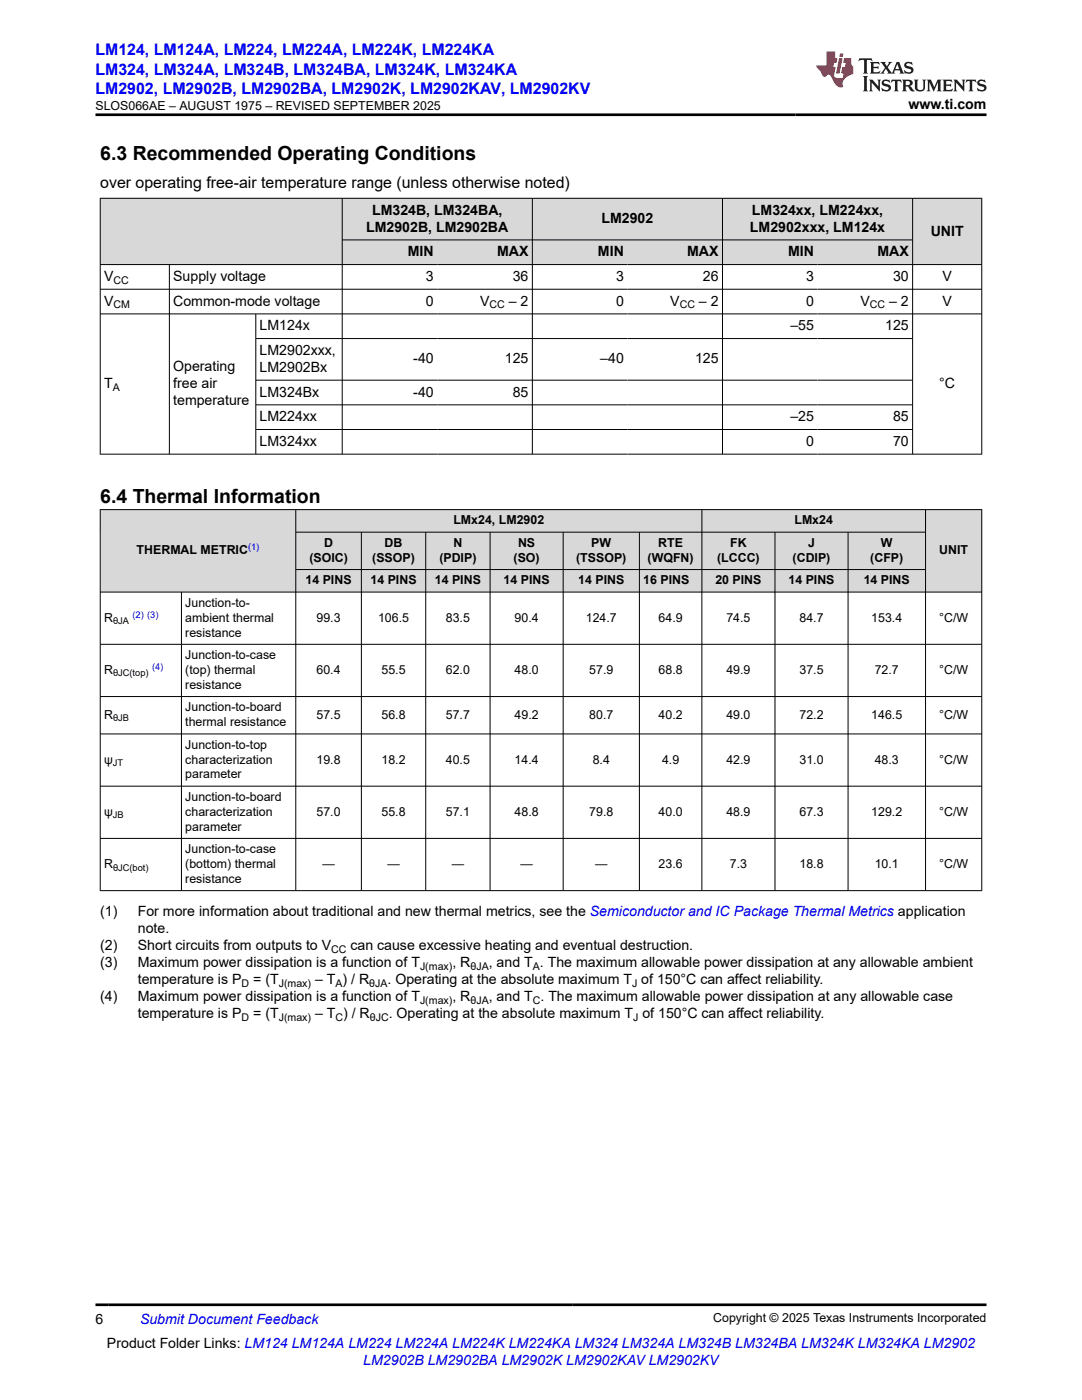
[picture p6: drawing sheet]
<svg xmlns="http://www.w3.org/2000/svg" width="216mm" height="279mm" viewBox="0 0 216 279" stroke-linecap="round" stroke-linejoin="round" font-family="sans-serif">
<defs><g id="words">
<g font-size="3.9">
<text x="20" y="32">6.3 Recommended Operating Conditions</text>
<text x="20" y="100.4">6.4 Thermal Information</text>
</g>
<g font-size="3.2" fill="#00f">
<text x="19" y="11.1">LM124, LM124A, LM224, LM224A, LM224K, LM224KA</text>
<text x="19" y="14.9">LM324, LM324A, LM324B, LM324BA, LM324K, LM324KA</text>
<text x="19" y="18.7">LM2902, LM2902B, LM2902BA, LM2902K, LM2902KAV, LM2902KV</text>
</g>
<text font-size="3.2" x="20" y="37.5">over operating free-air temperature range (unless otherwise noted)</text>
<g font-size="2.8">
<text x="181.3" y="21.8">www.ti.com</text>
<text x="73.1" y="46.2">LM2902B, LM2902BA</text>
<text x="74.2" y="42.8">LM324B, LM324BA,</text>
<text x="120" y="44.5">LM2902</text>
<text x="149.6" y="46.2">LM2902xxx, LM124x</text>
<text x="150" y="42.8">LM324xx, LM224xx,</text>
<text x="185.7" y="47">UNIT</text>
<text x="81.4" y="51.2">MIN</text>
<text x="99.2" y="51.2">MAX</text>
<text x="119.3" y="51.2">MIN</text>
<text x="137.1" y="51.2">MAX</text>
<text x="157.3" y="51.2">MIN</text>
<text x="175.1" y="51.2">MAX</text>
<text x="20.8" y="56.1">V</text>
<text x="34.6" y="56.1">Supply voltage</text>
<text x="85" y="56.1">3</text>
<text x="102.3" y="56.1">36</text>
<text x="122.9" y="56.1">3</text>
<text x="140.3" y="56.1">26</text>
<text x="160.9" y="56.1">3</text>
<text x="178.2" y="56.1">30</text>
<text x="188.1" y="56.1">V</text>
<text x="20.8" y="61">V</text>
<text x="34.6" y="61">Common-mode voltage</text>
<text x="51.8" y="65.9">LM124x</text>
<text x="85" y="61">0</text>
<text x="95.8" y="61">V</text>
<text x="101.5" y="61">– 2</text>
<text x="122.9" y="61">0</text>
<text x="133.7" y="61">V</text>
<text x="139.5" y="61">– 2</text>
<text x="157.7" y="65.9">–55</text>
<text x="160.9" y="61">0</text>
<text x="171.7" y="61">V</text>
<text x="176.6" y="65.9">125</text>
<text x="177.4" y="61">– 2</text>
<text x="188.1" y="61">V</text>
<text x="51.8" y="70.8">LM2902xxx,</text>
<text x="20.8" y="77.5">T</text>
<text x="34.6" y="74.1">Operating</text>
<text x="34.6" y="77.5">free air</text>
<text x="51.8" y="74.2">LM2902Bx</text>
<text x="82.5" y="72.5">-40</text>
<text x="100.7" y="72.5">125</text>
<text x="119.8" y="72.5">–40</text>
<text x="138.7" y="72.5">125</text>
<text x="187.4" y="77.5">°C</text>
<text x="34.6" y="80.8">temperature</text>
<text x="51.8" y="79.1">LM324Bx</text>
<text x="82.5" y="79.1">-40</text>
<text x="102.3" y="79.1">85</text>
<text x="51.8" y="84.1">LM224xx</text>
<text x="51.8" y="89">LM324xx</text>
<text x="157.7" y="84.1">–25</text>
<text x="160.9" y="89">0</text>
<text x="178.2" y="84.1">85</text>
<text x="178.2" y="89">70</text>
<text x="20" y="182.9">(1)</text>
<text x="27.5" y="182.9">For more information about traditional and new thermal metrics, see the Semiconductor and IC Package Thermal Metrics application</text>
<text x="20" y="189.7">(2)</text>
<text x="27.5" y="186.3">note.</text>
<text x="27.5" y="189.7">Short circuits from outputs to V</text>
<text x="69.9" y="189.7">can cause excessive heating and eventual destruction.</text>
<text x="20" y="193.1">(3)</text>
<text x="27.5" y="193.1">Maximum power dissipation is a function of T</text>
<text x="27.5" y="196.4">temperature is P</text>
<text x="50.5" y="196.4">= (T</text>
<text x="62.9" y="196.4">– T ) / R</text>
<text x="77.3" y="196.4">. Operating at the absolute maximum T of 150°C can affect reliability.</text>
<text x="90.3" y="193.1">, R</text>
<text x="97.5" y="193.1">, and T . The maximum allowable power dissipation at any allowable ambient</text>
<text x="20" y="199.8">(4)</text>
<text x="27.5" y="199.8">Maximum power dissipation is a function of T</text>
<text x="27.5" y="203.2">temperature is P</text>
<text x="50.5" y="203.2">= (T</text>
<text x="62.9" y="203.2">– T ) / R</text>
<text x="77.6" y="203.2">. Operating at the absolute maximum T of 150°C can affect reliability.</text>
<text x="90.3" y="199.8">, R</text>
<text x="97.5" y="199.8">, and T . The maximum allowable power dissipation at any allowable case</text>
<text x="19" y="264.2">6</text>
<text x="21.4" y="269">Product Folder Links: LM124 LM124A LM224 LM224A LM224K LM224KA LM324 LM324A LM324B LM324BA LM324K LM324KA LM2902</text>
</g>
<g font-size="2.8" fill="#00f">
<text x="27.9" y="264.2">Submit Document Feedback</text>
<text x="72.5" y="272.4">LM2902B LM2902BA LM2902K LM2902KAV LM2902KV</text>
</g>
<g font-size="2.5">
<text x="19" y="21.9">SLOS066AE – AUGUST 1975 – REVISED SEPTEMBER 2025</text>
<text x="90.5" y="104.7">LMx24, LM2902</text>
<text x="158.5" y="104.7">LMx24</text>
<text x="27.3" y="110.6">THERMAL METRIC</text>
<text x="61.7" y="112.1">(SOIC)</text>
<text x="64.7" y="109.2">D</text>
<text x="74.3" y="112.1">(SSOP)</text>
<text x="76.7" y="109.2">DB</text>
<text x="87.7" y="112.1">(PDIP)</text>
<text x="90.5" y="109.2">N</text>
<text x="102.5" y="112.1">(SO)</text>
<text x="103.4" y="109.2">NS</text>
<text x="115" y="112.1">(TSSOP)</text>
<text x="118" y="109.2">PW</text>
<text x="129.2" y="112.1">(WQFN)</text>
<text x="131.3" y="109.2">RTE</text>
<text x="143.1" y="112.1">(LCCC)</text>
<text x="145.7" y="109.2">FK</text>
<text x="158.2" y="112.1">(CDIP)</text>
<text x="161.2" y="109.2">J</text>
<text x="173.7" y="112.1">(CFP)</text>
<text x="175.8" y="109.2">W</text>
<text x="187.4" y="110.6">UNIT</text>
<text x="61" y="116.6">14 PINS</text>
<text x="73.9" y="116.6">14 PINS</text>
<text x="86.8" y="116.6">14 PINS</text>
<text x="100.5" y="116.6">14 PINS</text>
<text x="115.4" y="116.6">14 PINS</text>
<text x="128.4" y="116.6">16 PINS</text>
<text x="142.7" y="116.6">20 PINS</text>
<text x="157.3" y="116.6">14 PINS</text>
<text x="172.4" y="116.6">14 PINS</text>
<text x="20.8" y="124.1">R</text>
<text x="37" y="121.1">Junction-to-</text>
<text x="37" y="124.1">ambient thermal</text>
<text x="63.2" y="124.1">99.3</text>
<text x="75.4" y="124.1">106.5</text>
<text x="89" y="124.1">83.5</text>
<text x="102.7" y="124.1">90.4</text>
<text x="116.9" y="124.1">124.7</text>
<text x="131.4" y="124.1">64.9</text>
<text x="144.9" y="124.1">74.5</text>
<text x="159.5" y="124.1">84.7</text>
<text x="173.9" y="124.1">153.4</text>
<text x="187.4" y="124.1">°C/W</text>
<text x="37" y="127.1">resistance</text>
<text x="37" y="131.5">Junction-to-case</text>
<text x="20.8" y="134.5">R</text>
<text x="37" y="134.5">(top) thermal</text>
<text x="37" y="137.5">resistance</text>
<text x="63.2" y="134.5">60.4</text>
<text x="76.1" y="134.5">55.5</text>
<text x="89" y="134.5">62.0</text>
<text x="102.7" y="134.5">48.0</text>
<text x="117.6" y="134.5">57.9</text>
<text x="131.4" y="134.5">68.8</text>
<text x="144.9" y="134.5">49.9</text>
<text x="159.5" y="134.5">37.5</text>
<text x="174.5" y="134.5">72.7</text>
<text x="187.4" y="134.5">°C/W</text>
<text x="20.8" y="143.5">R</text>
<text x="37" y="142">Junction-to-board</text>
<text x="63.2" y="143.5">57.5</text>
<text x="76.1" y="143.5">56.8</text>
<text x="89" y="143.5">57.7</text>
<text x="102.7" y="143.5">49.2</text>
<text x="117.6" y="143.5">80.7</text>
<text x="131.4" y="143.5">40.2</text>
<text x="144.9" y="143.5">49.0</text>
<text x="159.5" y="143.5">72.2</text>
<text x="173.9" y="143.5">146.5</text>
<text x="187.4" y="143.5">°C/W</text>
<text x="37" y="144.9">thermal resistance</text>
<text x="37" y="149.4">Junction-to-top</text>
<text x="20.8" y="152.4">ψ</text>
<text x="37" y="152.4">characterization</text>
<text x="37" y="155.4">parameter</text>
<text x="63.2" y="152.4">19.8</text>
<text x="76.1" y="152.4">18.2</text>
<text x="89" y="152.4">40.5</text>
<text x="102.7" y="152.4">14.4</text>
<text x="118.3" y="152.4">8.4</text>
<text x="132.1" y="152.4">4.9</text>
<text x="144.9" y="152.4">42.9</text>
<text x="159.5" y="152.4">31.0</text>
<text x="174.5" y="152.4">48.3</text>
<text x="187.4" y="152.4">°C/W</text>
<text x="37" y="159.9">Junction-to-board</text>
<text x="20.8" y="162.8">ψ</text>
<text x="37" y="162.8">characterization</text>
<text x="37" y="165.8">parameter</text>
<text x="63.2" y="162.8">57.0</text>
<text x="76.1" y="162.8">55.8</text>
<text x="89" y="162.8">57.1</text>
<text x="102.7" y="162.8">48.8</text>
<text x="117.6" y="162.8">79.8</text>
<text x="131.4" y="162.8">40.0</text>
<text x="144.9" y="162.8">48.9</text>
<text x="159.5" y="162.8">67.3</text>
<text x="173.9" y="162.8">129.2</text>
<text x="187.4" y="162.8">°C/W</text>
<text x="20.8" y="173.2">R</text>
<text x="37" y="170.3">Junction-to-case</text>
<text x="37" y="173.2">(bottom) thermal</text>
<text x="64.3" y="173.2">—</text>
<text x="77.3" y="173.2">—</text>
<text x="90.1" y="173.2">—</text>
<text x="103.8" y="173.2">—</text>
<text x="118.7" y="173.2">—</text>
<text x="131.4" y="173.2">23.6</text>
<text x="145.6" y="173.2">7.3</text>
<text x="159.5" y="173.2">18.8</text>
<text x="174.5" y="173.2">10.1</text>
<text x="187.4" y="173.2">°C/W</text>
<text x="37" y="176.2">resistance</text>
<text x="142.3" y="263.9">Copyright © 2025 Texas Instruments Incorporated</text>
</g>
<g font-size="2.1">
<text x="22.6" y="56.6">CC</text>
<text x="22.6" y="61.6">CM</text>
<text x="97.7" y="61.6">CC</text>
<text x="135.6" y="61.6">CC</text>
<text x="173.6" y="61.6">CC</text>
<text x="22.5" y="78">A</text>
<text x="66.1" y="190.2">CC</text>
<text x="48.2" y="197">D</text>
<text x="55.6" y="197">J(max)</text>
<text x="66.9" y="197">A</text>
<text x="73.7" y="197">θJA</text>
<text x="83.8" y="193.6">J(max)</text>
<text x="93.9" y="193.6">θJA</text>
<text x="106.3" y="193.6">A</text>
<text x="126.1" y="197">J</text>
<text x="48.2" y="203.8">D</text>
<text x="55.6" y="203.8">J(max)</text>
<text x="66.9" y="203.8">C</text>
<text x="73.8" y="203.8">θJC</text>
<text x="83.8" y="200.4">J(max)</text>
<text x="93.9" y="200.4">θJA</text>
<text x="106.3" y="200.4">C</text>
<text x="126.3" y="203.8">J</text>
</g>
<g font-size="1.9" fill="#00f">
<text x="49.5" y="109.8">(1)</text>
<text x="26.4" y="123.3">(2) (3)</text>
<text x="30.3" y="133.7">(4)</text>
</g>
<g font-size="1.9">
<text x="22.6" y="124.6">θJA</text>
<text x="22.6" y="135">θJC(top)</text>
<text x="22.6" y="143.9">θJB</text>
<text x="22.5" y="152.9">JT</text>
<text x="22.5" y="163.3">JB</text>
<text x="22.6" y="173.7">θJC(bot)</text>
</g>
</g></defs>
<g fill="#d8d8d8">
<path d="M20 39.6h175.9v8.3h-175.9z" fill-rule="evenodd"/>
<path d="M20.1 39.6h48.1v13.1h-48.1z" fill-rule="evenodd"/>
<path d="M68.3 39.6h37.9v8.2h-37.9z" fill-rule="evenodd"/>
<path d="M106.3 39.6h37.8v8.2h-37.8z" fill-rule="evenodd"/>
<path d="M144.2 39.6h37.8v8.2h-37.8z" fill-rule="evenodd"/>
<path d="M182.2 39.6h13.6v13.1h-13.6z" fill-rule="evenodd"/>
<path d="M68.3 47.9h19v4.8h-19z" fill-rule="evenodd"/>
<path d="M87.3 47.9h18.9v4.8h-18.9z" fill-rule="evenodd"/>
<path d="M106.3 47.9h18.9v4.8h-18.9z" fill-rule="evenodd"/>
<path d="M125.2 47.9h18.9v4.8h-18.9z" fill-rule="evenodd"/>
<path d="M144.2 47.9h18.9v4.8h-18.9z" fill-rule="evenodd"/>
<path d="M163.1 47.9h18.9v4.8h-18.9z" fill-rule="evenodd"/>
</g>
<g fill="none" stroke="#000" stroke-width=".2">
<path d="M19.9 39.6h176.1M20 39.5v51.2M68.3 39.5v51.2M106.2 39.5v51.2M144.2 39.5v51.2M182.1 39.5v51.2M195.9 39.5v51.2M19.9 52.8h176.1M19.9 57.7h176.1M33.8 52.8v37.9M68.3 47.9h113.9M19.9 62.6h176.1"/>
<path d="M51 62.6v28.1M51 67.6h131.2M51 75.9h131.2M19.9 90.6h176.1M51 80.8h131.2M51 85.7h131.2"/>
</g>
<g fill="#d8d8d8">
<path d="M20 101.7h175.9v4.5h-175.9z" fill-rule="evenodd"/>
<path d="M20.1 101.8h38.9v16.3h-38.9z" fill-rule="evenodd"/>
<path d="M59.1 101.8h80.9v4.3h-80.9z" fill-rule="evenodd"/>
<path d="M140.1 101.8h44.5v4.3h-44.5z" fill-rule="evenodd"/>
<path d="M184.7 101.8h11.1v16.3h-11.1z" fill-rule="evenodd"/>
<path d="M59.1 106.3h12.9v7.3h-12.9z" fill-rule="evenodd"/>
<path d="M72.2 106.3h12.7v7.3h-12.7z" fill-rule="evenodd"/>
<path d="M85 106.3h12.7v7.3h-12.7z" fill-rule="evenodd"/>
<path d="M97.9 106.3h14.4v7.3h-14.4z" fill-rule="evenodd"/>
<path d="M112.4 106.3h15.1v7.3h-15.1z" fill-rule="evenodd"/>
<path d="M127.6 106.3h12.4v7.3h-12.4z" fill-rule="evenodd"/>
<path d="M140.1 106.3h14.5v7.3h-14.5z" fill-rule="evenodd"/>
<path d="M154.7 106.3h14.5v7.3h-14.5z" fill-rule="evenodd"/>
<path d="M169.3 106.3h15.3v7.3h-15.3z" fill-rule="evenodd"/>
<path d="M59.1 113.7h12.9v4.4h-12.9z" fill-rule="evenodd"/>
<path d="M72.2 113.7h12.7v4.4h-12.7z" fill-rule="evenodd"/>
<path d="M85 113.7h12.7v4.4h-12.7z" fill-rule="evenodd"/>
<path d="M97.9 113.7h14.4v4.4h-14.4z" fill-rule="evenodd"/>
<path d="M112.4 113.7h15.1v4.4h-15.1z" fill-rule="evenodd"/>
<path d="M127.6 113.7h12.4v4.4h-12.4z" fill-rule="evenodd"/>
<path d="M140.1 113.7h14.5v4.4h-14.5z" fill-rule="evenodd"/>
<path d="M154.7 113.7h14.5v4.4h-14.5z" fill-rule="evenodd"/>
<path d="M169.3 113.7h15.3v4.4h-15.3z" fill-rule="evenodd"/>
</g>
<g fill="none" stroke="#000" stroke-width=".2">
<path d="M19.9 101.7h176.1M19.9 118.2h176.1M20 101.6v76.2M36.2 118.2v59.6M59 101.6v76.2M59 106.2h125.7M59 113.7h125.7M72.1 106.2v71.6M84.9 106.2v71.6M97.8 106.2v71.6M112.4 106.2v71.6M127.6 106.2v71.6"/>
<path d="M140.1 101.6v76.2M154.6 106.2v71.6M169.2 106.2v71.6M184.7 101.6v76.2M195.9 101.6v76.2M19.9 128.6h176.1M19.9 139h176.1M19.9 146.5h176.1M19.9 156.9h176.1M19.9 167.3h176.1M19.9 177.7h176.1"/>
</g>
<path d="M171.5 11.6l-.2 .6 .5-.2h.6v.1v2.2l-.2 .4h1l-.2-.4v-2.2v-.1h.5l.6 .2-.2-.6zM173.6 12.4l.2 .3v1.6l-.2 .4h1.9l.1-.6a1.08 1.08 0 0 1-1.3 .2v-.7h.6l.4 .2v-.7l-.4 .2h-.6v-.5l.2-.2a1 1 0 0 1 1 .3l-.1-.5zM175.7 12.4l.9 1.1-1 1.2h.9l-.2-.2 .5-.8 .4 .8-.2 .2h1.6l-.2-.2 .2-.5h.9l.1 .5-.1 .2h.9l-.2-.4-.8-1.9h-.5l-.9 2.1-.9-1.1 .9-1h-.8l.2 .2-.4 .6-.4-.6 .2-.2zM179 12.8l.4 1h-.7zM180.7 12.5a.65 .65 0 0 0-.2 .7 .65 .65 0 0 0 .6 .5l.6 .1 .1 .3a.79 .79 0 0 1-.7 .4 .79 .79 0 0 1-.7-.5l.1 .7 .2-.1a.93 .93 0 0 0 1.1 0 .93 .93 0 0 0 .4-.9 1.46 1.46 0 0 0-1.2-.6l-.1-.3a1.09 1.09 0 0 1 1.2 .2l-.2-.6-.1 .1-.5-.2zM172.2 15.2l.2 .4v2.2l-.2 .4h1l-.2-.4v-2.2l.2-.4zM173.4 15.9l.2 .4v1.5l-.2 .4h.8l-.3-.4 .1-1.3 1.6 1.8v-2l.2-.4h-.7l.1 .2 .1 1.1-1.2-1.3zM176.2 16a.65 .65 0 0 0-.2 .8 .65 .65 0 0 0 .6 .4l.6 .2 .1 .2a.79 .79 0 0 1-.7 .4 .79 .79 0 0 1-.7-.5l.1 .7 .2-.1a.93 .93 0 0 0 1.1 .1 .93 .93 0 0 0 .4-1 1.46 1.46 0 0 0-1.2-.5l-.1-.4a1.09 1.09 0 0 1 1.2 .2l-.1-.6-.2 .1-.5-.1zM177.9 15.9l-.1 .6a.63 .63 0 0 1 .8-.3v1.6l-.3 .4h1l-.2-.4v-1.6a.66 .66 0 0 1 .8 .3l-.1-.6zM180 15.9l.2 .4v1.5l-.2 .4h1l-.2-.2-.1-.7h.5l.1 .2a.79 .79 0 0 0 1.2 .6l-1-.9a.61 .61 0 0 0 .6-.6 .61 .61 0 0 0-.5-.7zM180.8 16.2h.1a.47 .47 0 0 1 .5 .1 .47 .47 0 0 1 .1 .5l-.1 .1-.7 .1zM182.3 15.9l.2 .2a2.27 2.27 0 0 0 .4 2 1.04 1.04 0 0 0 1.7-.7v-1.3l.2-.2h-.8l.2 .4v1.1a.6 .6 0 0 1-.6 .6 .6 .6 0 0 1-.6-.6v-1.1l.3-.4zM184.9 15.9l.2 .4v1.5l-.2 .4h.8l-.3-.4v-1.4l.9 1.9 .9-1.9v1.4l-.3 .4h1l-.2-.4v-1.5l.2-.4h-.8l-.7 1.5-.6-1.5zM188.1 15.9l.2 .4v1.5l-.2 .4h1.9l.1-.6a1.09 1.09 0 0 1-1.3 .2v-.7h.6l.4 .2v-.6l-.4 .2h-.6v-.6l.2-.1a1.01 1.01 0 0 1 1 .3l-.1-.6zM190.2 15.9l.3 .4v1.5l-.3 .4h.8l-.2-.4v-1.3l1.6 1.8v-2l.2-.4h-.7l.2 .2v1.1l-1.2-1.3zM192.8 15.9l-.1 .6a.63 .63 0 0 1 .8-.3v1.6l-.3 .4h1l-.2-.4v-1.6a.66 .66 0 0 1 .8 .3l-.1-.6zM195.2 16a.65 .65 0 0 0-.2 .8 .65 .65 0 0 0 .6 .4l.6 .2 .2 .2a.79 .79 0 0 1-.7 .4 .79 .79 0 0 1-.7-.5l.1 .7 .2-.1a.93 .93 0 0 0 1 .1 .93 .93 0 0 0 .5-1 1.46 1.46 0 0 0-1.3-.5v-.4a1.09 1.09 0 0 1 1.2 .2l-.2-.6-.2 .1-.5-.1z" fill="#231f20"/>
<path d="M164.9 10.3v2.7h-2l.1 .4 .8 1a.95 .95 0 0 0 1 .9 .59 .59 0 0 1 .5-.4 .59 .59 0 0 1 .5 .3l.4 .8a1.59 1.59 0 0 0 2.1 1.4 1.61 1.61 0 0 1 1-2.3l1-.3-.1-1.5a1.59 1.59 0 0 1-.3-1.7h-1.5l-.2 .9h.6l-.2 .9h-.5l-.2 .9v.3l.4 .1-.1 .9h-.7a.73 .73 0 0 1-1-.7l.3-1.5h-.5l.1-.9h.5l.2-.9h-.5v-1.3zM167.4 11.6l-.6 3.1h.7l.6-3.1zM167.6 10.7l-.1 .6h.7l.1-.6z" fill="#ed1c24"/>
<path d="M19 22.9h177.8M19 260.4h177.8" fill="none" stroke="#000" stroke-width=".53"/>
<use href="#words"/>
</svg>
